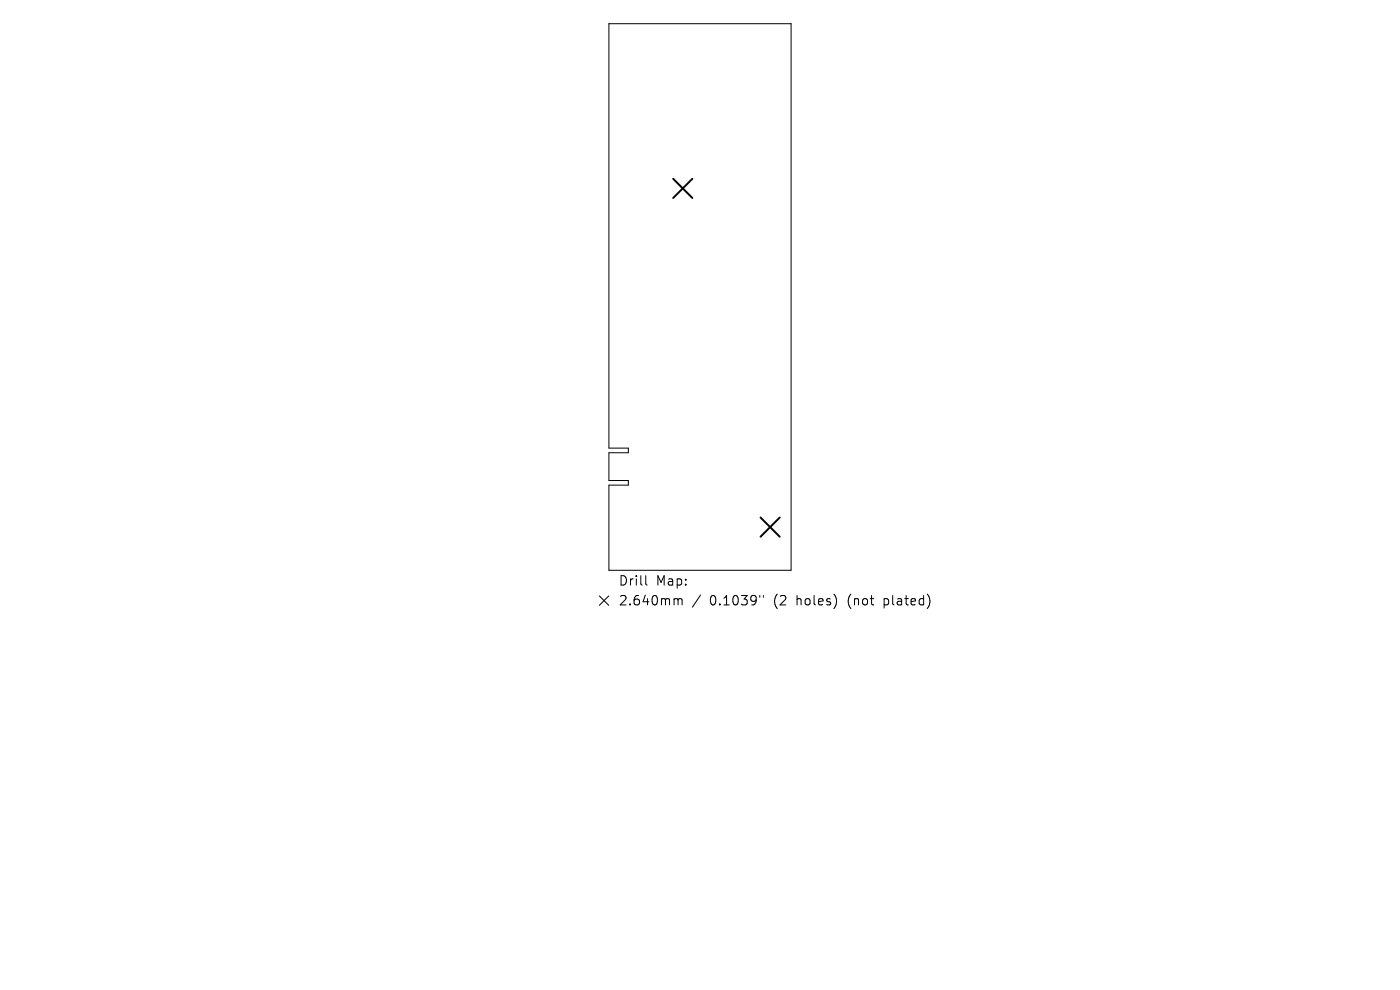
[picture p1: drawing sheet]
<svg xmlns="http://www.w3.org/2000/svg" width="297mm" height="210mm" viewBox="0 0 297 210" stroke-linecap="round" stroke-linejoin="round" font-family="sans-serif">
<defs><g id="words">
<g font-size="2.8">
<text x="131.1" y="124.5">Drill</text>
<text x="139.2" y="124.5">Map:</text>
<text x="131.1" y="128.7">2.640mm</text>
<text x="150.6" y="128.7">0.1039&quot;</text>
<text x="164.3" y="128.7">(2</text>
<text x="169.3" y="128.7">holes)</text>
<text x="180.3" y="128.7">(not</text>
<text x="188.2" y="128.7">plated)</text>
</g>
</g></defs>
<path d="M129.2 5h38.6v116h-38.6v-18.1h4.1v-1h-4.1v-5.9h4.1v-.9h-4.1zM127.1 126.4l2 2M129.1 126.4l-2 2M137 122.1v1.7l.3 .3M143.3 127h.3l.3 .3M143.9 127.3l.2-.3 .5 .1 .1 1.2M143.9 127.3v1M148.6 126.2l-1.7 2.6M161.2 126.3v.4M161.9 126.3v.4" fill="none" stroke="#000" stroke-width=".21"/>
<path d="M142.8 37.9l4.1 4.1M146.9 37.9l-4.1 4.1M161.3 109.8l4.1 4.1M165.4 109.8l-4.1 4.1" fill="none" stroke="#000" stroke-width=".41"/>
<use href="#words"/>
</svg>
